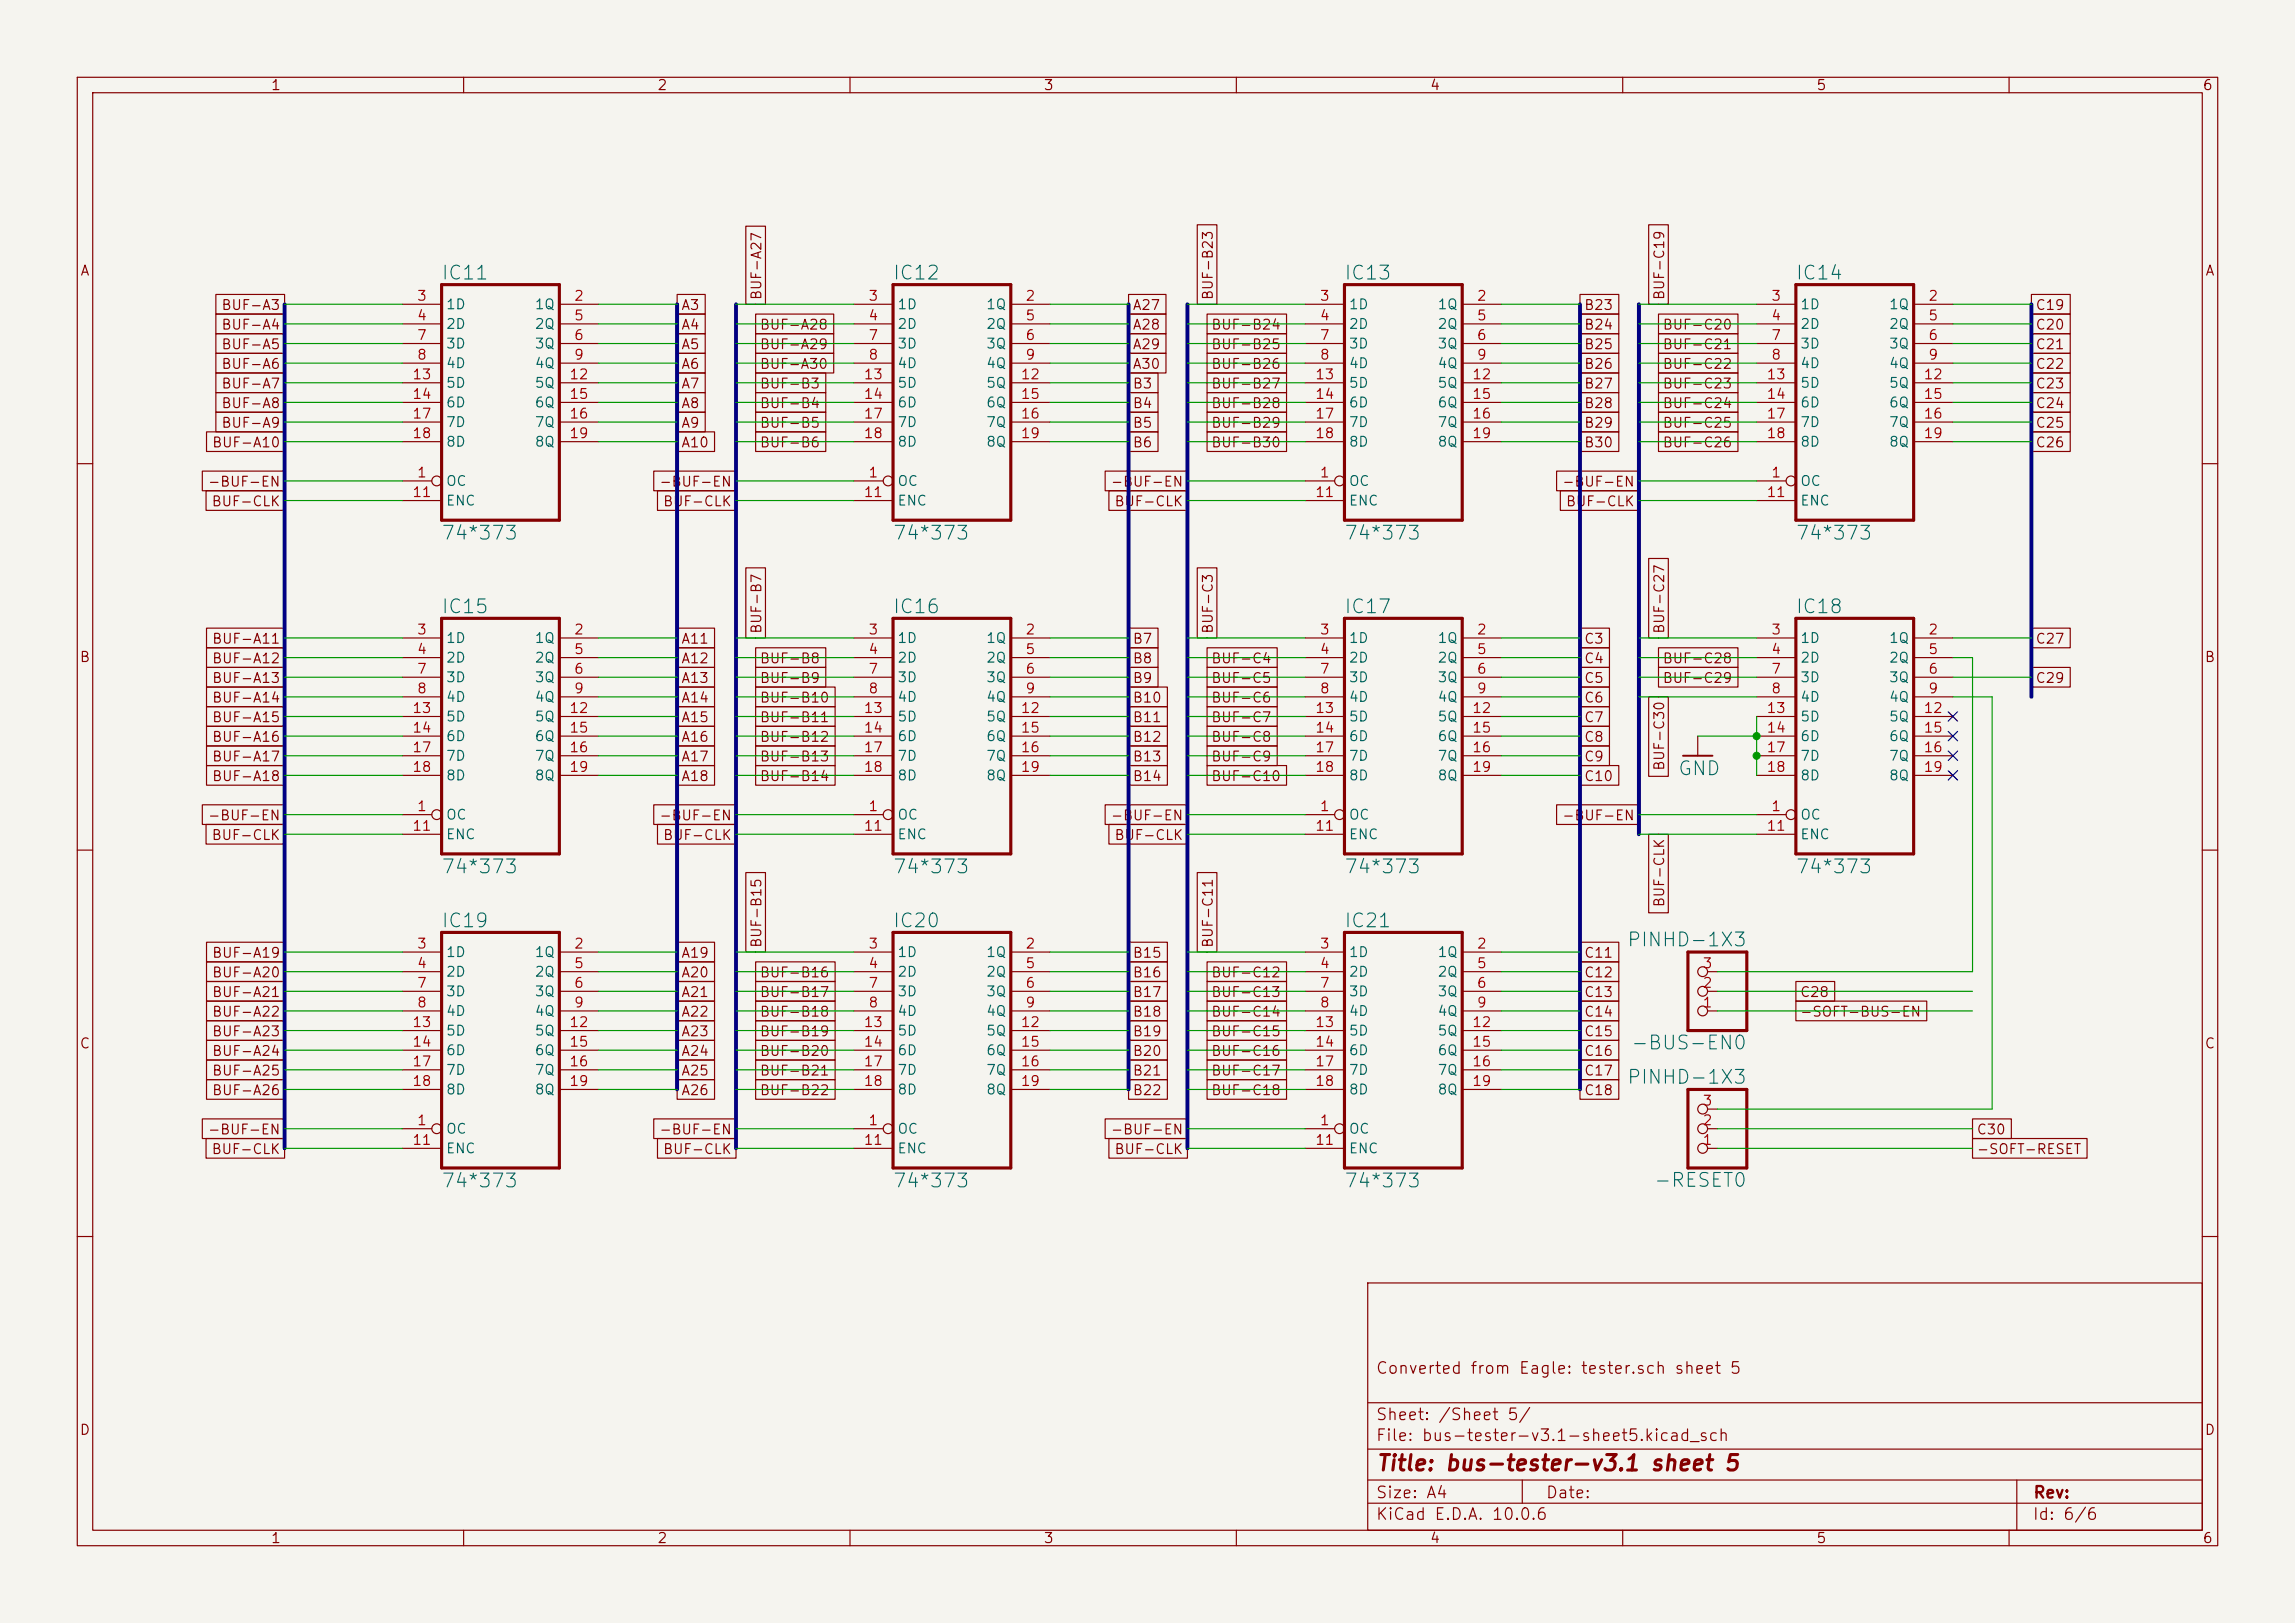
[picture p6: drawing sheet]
<svg xmlns="http://www.w3.org/2000/svg" width="297mm" height="210mm" viewBox="0 0 297 210" stroke-linecap="round" stroke-linejoin="round" font-family="sans-serif">
<defs><g id="words">
<text font-size="2" fill="#840000" x="178" y="190.8">Title: bus-tester-v3.1 sheet 5</text>
<g font-size="1.8" fill="#006464">
<text x="57" y="36.6">IC11</text>
<text x="115.4" y="36.6">IC12</text>
<text x="173.8" y="36.6">IC13</text>
<text x="232.3" y="36.6">IC14</text>
<text x="57" y="70.3">74*373</text>
<text x="115.4" y="70.3">74*373</text>
<text x="173.8" y="70.3">74*373</text>
<text x="232.3" y="70.3">74*373</text>
<text x="57" y="79.8">IC15</text>
<text x="115.4" y="79.8">IC16</text>
<text x="173.8" y="79.8">IC17</text>
<text x="232.3" y="79.8">IC18</text>
<text x="217" y="100.8">GND</text>
<text x="57" y="113.5">74*373</text>
<text x="115.4" y="113.5">74*373</text>
<text x="173.8" y="113.5">74*373</text>
<text x="232.3" y="113.5">74*373</text>
<text x="57" y="120.5">IC19</text>
<text x="115.4" y="120.5">IC20</text>
<text x="173.8" y="120.5">IC21</text>
<text x="210.4" y="122.9">PINHD-1X3</text>
<text x="210.9" y="136.3">-BUS-EN0</text>
<text x="210.4" y="140.7">PINHD-1X3</text>
<text x="57" y="154.1">74*373</text>
<text x="115.4" y="154.1">74*373</text>
<text x="173.8" y="154.1">74*373</text>
<text x="213.9" y="154">-RESET0</text>
</g>
<g font-size="1.5" fill="#840000">
<text x="178" y="178.1">Converted from Eagle: tester.sch sheet 5</text>
<text x="178" y="184.1">Sheet: /Sheet 5/</text>
<text x="178" y="186.8">File: bus-tester-v3.1-sheet5.kicad_sch</text>
<text x="178" y="197">KiCad E.D.A. 10.0.6</text>
<text x="178" y="194.2">Size: A4</text>
<text x="200" y="194.2">Date:</text>
<text x="263" y="197">Id: 6/6</text>
<text x="263" y="194.2">Rev:</text>
</g>
<g font-size="1.3" fill="#840000">
<text x="35" y="12">1</text>
<text x="85" y="12">2</text>
<text x="135" y="12">3</text>
<text x="185" y="12">4</text>
<text x="235" y="12">5</text>
<text x="285" y="12">6</text>
<text x="10.3" y="36">A</text>
<text x="285.3" y="36">A</text>
<text x="28.6" y="40.4">BUF-A3</text>
<text x="88.1" y="40.4">A3</text>
<text x="98.8" y="38.9" transform="rotate(-90 98.8 38.9)">BUF-A27</text>
<text x="146.5" y="40.4">A27</text>
<text x="157.3" y="38.9" transform="rotate(-90 157.3 38.9)">BUF-B23</text>
<text x="204.9" y="40.4">B23</text>
<text x="215.7" y="38.9" transform="rotate(-90 215.7 38.9)">BUF-C19</text>
<text x="263.3" y="40.4">C19</text>
<text x="28.6" y="43">BUF-A4</text>
<text x="28.6" y="45.5">BUF-A5</text>
<text x="88.1" y="43">A4</text>
<text x="88.1" y="45.5">A5</text>
<text x="98.2" y="45.5">BUF-A29</text>
<text x="98.2" y="43">BUF-A28</text>
<text x="146.5" y="45.5">A29</text>
<text x="146.5" y="43">A28</text>
<text x="156.7" y="43">BUF-B24</text>
<text x="156.7" y="45.5">BUF-B25</text>
<text x="204.9" y="45.5">B25</text>
<text x="204.9" y="43">B24</text>
<text x="215.1" y="43">BUF-C20</text>
<text x="215.1" y="45.5">BUF-C21</text>
<text x="263.3" y="43">C20</text>
<text x="263.3" y="45.5">C21</text>
<text x="28.6" y="48">BUF-A6</text>
<text x="28.6" y="50.6">BUF-A7</text>
<text x="28.6" y="53.1">BUF-A8</text>
<text x="88.1" y="53.1">A8</text>
<text x="88.1" y="48">A6</text>
<text x="88.1" y="50.6">A7</text>
<text x="98.2" y="50.6">BUF-B3</text>
<text x="98.2" y="48">BUF-A30</text>
<text x="98.2" y="53.1">BUF-B4</text>
<text x="146.5" y="50.6">B3</text>
<text x="146.5" y="48">A30</text>
<text x="146.5" y="53.1">B4</text>
<text x="156.7" y="50.6">BUF-B27</text>
<text x="156.7" y="48">BUF-B26</text>
<text x="156.7" y="53.1">BUF-B28</text>
<text x="204.9" y="53.1">B28</text>
<text x="204.9" y="50.6">B27</text>
<text x="204.9" y="48">B26</text>
<text x="215.1" y="53.1">BUF-C24</text>
<text x="215.1" y="50.6">BUF-C23</text>
<text x="215.1" y="48">BUF-C22</text>
<text x="263.3" y="48">C22</text>
<text x="263.3" y="50.6">C23</text>
<text x="263.3" y="53.1">C24</text>
<text x="27.4" y="58.2">BUF-A10</text>
<text x="28.6" y="55.7">BUF-A9</text>
<text x="88.1" y="55.7">A9</text>
<text x="88.1" y="58.2">A10</text>
<text x="98.2" y="55.7">BUF-B5</text>
<text x="98.2" y="58.2">BUF-B6</text>
<text x="146.5" y="58.2">B6</text>
<text x="146.5" y="55.7">B5</text>
<text x="156.7" y="55.7">BUF-B29</text>
<text x="156.7" y="58.2">BUF-B30</text>
<text x="204.9" y="58.2">B30</text>
<text x="204.9" y="55.7">B29</text>
<text x="215.1" y="58.2">BUF-C26</text>
<text x="215.1" y="55.7">BUF-C25</text>
<text x="263.3" y="55.7">C25</text>
<text x="263.3" y="58.2">C26</text>
<text x="26.8" y="63.3">-BUF-EN</text>
<text x="27.3" y="65.8">BUF-CLK</text>
<text x="85.2" y="63.3">-BUF-EN</text>
<text x="85.7" y="65.8">BUF-CLK</text>
<text x="143.7" y="63.3">-BUF-EN</text>
<text x="144.1" y="65.8">BUF-CLK</text>
<text x="202.1" y="63.3">-BUF-EN</text>
<text x="202.6" y="65.8">BUF-CLK</text>
<text x="27.4" y="83.6">BUF-A11</text>
<text x="88.1" y="83.6">A11</text>
<text x="98.8" y="82.1" transform="rotate(-90 98.8 82.1)">BUF-B7</text>
<text x="146.5" y="83.6">B7</text>
<text x="157.3" y="82.1" transform="rotate(-90 157.3 82.1)">BUF-C3</text>
<text x="204.9" y="83.6">C3</text>
<text x="215.7" y="82.1" transform="rotate(-90 215.7 82.1)">BUF-C27</text>
<text x="263.3" y="83.6">C27</text>
<text x="10.2" y="86">B</text>
<text x="27.4" y="86.1">BUF-A12</text>
<text x="27.4" y="88.7">BUF-A13</text>
<text x="88.1" y="86.1">A12</text>
<text x="88.1" y="88.7">A13</text>
<text x="98.2" y="86.1">BUF-B8</text>
<text x="98.2" y="88.7">BUF-B9</text>
<text x="146.5" y="88.7">B9</text>
<text x="146.5" y="86.1">B8</text>
<text x="156.7" y="88.7">BUF-C5</text>
<text x="156.7" y="86.1">BUF-C4</text>
<text x="204.9" y="88.7">C5</text>
<text x="204.9" y="86.1">C4</text>
<text x="215.1" y="88.7">BUF-C29</text>
<text x="215.1" y="86.1">BUF-C28</text>
<text x="263.3" y="88.7">C29</text>
<text x="285.2" y="86">B</text>
<text x="27.4" y="91.2">BUF-A14</text>
<text x="27.4" y="93.8">BUF-A15</text>
<text x="88.1" y="93.8">A15</text>
<text x="88.1" y="91.2">A14</text>
<text x="98.2" y="91.2">BUF-B10</text>
<text x="98.2" y="93.8">BUF-B11</text>
<text x="146.5" y="93.8">B11</text>
<text x="146.5" y="91.2">B10</text>
<text x="156.7" y="93.8">BUF-C7</text>
<text x="156.7" y="91.2">BUF-C6</text>
<text x="204.9" y="93.8">C7</text>
<text x="204.9" y="91.2">C6</text>
<text x="27.4" y="96.3">BUF-A16</text>
<text x="27.4" y="98.8">BUF-A17</text>
<text x="27.4" y="101.4">BUF-A18</text>
<text x="88.1" y="96.3">A16</text>
<text x="88.1" y="98.8">A17</text>
<text x="88.1" y="101.4">A18</text>
<text x="98.2" y="101.4">BUF-B14</text>
<text x="98.2" y="96.3">BUF-B12</text>
<text x="98.2" y="98.8">BUF-B13</text>
<text x="146.5" y="101.4">B14</text>
<text x="146.5" y="98.8">B13</text>
<text x="146.5" y="96.3">B12</text>
<text x="156.7" y="101.4">BUF-C10</text>
<text x="156.7" y="98.8">BUF-C9</text>
<text x="156.7" y="96.3">BUF-C8</text>
<text x="204.9" y="96.3">C8</text>
<text x="204.9" y="98.8">C9</text>
<text x="204.9" y="101.4">C10</text>
<text x="215.7" y="99.8" transform="rotate(-90 215.7 99.8)">BUF-C30</text>
<text x="26.8" y="106.5">-BUF-EN</text>
<text x="85.2" y="106.5">-BUF-EN</text>
<text x="143.7" y="106.5">-BUF-EN</text>
<text x="202.1" y="106.5">-BUF-EN</text>
<text x="27.3" y="109">BUF-CLK</text>
<text x="85.7" y="109">BUF-CLK</text>
<text x="144.1" y="109">BUF-CLK</text>
<text x="215.7" y="117.5" transform="rotate(-90 215.7 117.5)">BUF-CLK</text>
<text x="27.4" y="124.2">BUF-A19</text>
<text x="88.1" y="124.2">A19</text>
<text x="98.8" y="122.7" transform="rotate(-90 98.8 122.7)">BUF-B15</text>
<text x="146.5" y="124.2">B15</text>
<text x="157.3" y="122.7" transform="rotate(-90 157.3 122.7)">BUF-C11</text>
<text x="204.9" y="124.2">C11</text>
<text x="27.4" y="126.8">BUF-A20</text>
<text x="27.4" y="129.3">BUF-A21</text>
<text x="27.4" y="131.9">BUF-A22</text>
<text x="88.1" y="126.8">A20</text>
<text x="88.1" y="129.3">A21</text>
<text x="88.1" y="131.9">A22</text>
<text x="98.2" y="126.8">BUF-B16</text>
<text x="98.2" y="129.3">BUF-B17</text>
<text x="98.2" y="131.9">BUF-B18</text>
<text x="146.5" y="131.9">B18</text>
<text x="146.5" y="129.3">B17</text>
<text x="146.5" y="126.8">B16</text>
<text x="156.7" y="126.8">BUF-C12</text>
<text x="156.7" y="129.3">BUF-C13</text>
<text x="156.7" y="131.9">BUF-C14</text>
<text x="204.9" y="126.8">C12</text>
<text x="204.9" y="129.3">C13</text>
<text x="204.9" y="131.9">C14</text>
<text x="232.9" y="131.9">-SOFT-BUS-EN</text>
<text x="232.9" y="129.3">C28</text>
<text x="10.2" y="136">C</text>
<text x="27.4" y="134.4">BUF-A23</text>
<text x="27.4" y="136.9">BUF-A24</text>
<text x="88.1" y="134.4">A23</text>
<text x="88.1" y="136.9">A24</text>
<text x="98.2" y="134.4">BUF-B19</text>
<text x="98.2" y="136.9">BUF-B20</text>
<text x="146.5" y="136.9">B20</text>
<text x="146.5" y="134.4">B19</text>
<text x="156.7" y="134.4">BUF-C15</text>
<text x="156.7" y="136.9">BUF-C16</text>
<text x="204.9" y="134.4">C15</text>
<text x="204.9" y="136.9">C16</text>
<text x="285.2" y="136">C</text>
<text x="27.4" y="139.5">BUF-A25</text>
<text x="27.4" y="142">BUF-A26</text>
<text x="88.1" y="139.5">A25</text>
<text x="88.1" y="142">A26</text>
<text x="98.2" y="142">BUF-B22</text>
<text x="98.2" y="139.5">BUF-B21</text>
<text x="146.5" y="142">B22</text>
<text x="146.5" y="139.5">B21</text>
<text x="156.7" y="139.5">BUF-C17</text>
<text x="156.7" y="142">BUF-C18</text>
<text x="204.9" y="139.5">C17</text>
<text x="204.9" y="142">C18</text>
<text x="26.8" y="147.1">-BUF-EN</text>
<text x="27.3" y="149.6">BUF-CLK</text>
<text x="85.2" y="147.1">-BUF-EN</text>
<text x="85.7" y="149.6">BUF-CLK</text>
<text x="143.7" y="147.1">-BUF-EN</text>
<text x="144.1" y="149.6">BUF-CLK</text>
<text x="255.7" y="149.6">-SOFT-RESET</text>
<text x="255.7" y="147.1">C30</text>
<text x="10.2" y="186">D</text>
<text x="285.2" y="186">D</text>
<text x="35" y="200">1</text>
<text x="85" y="200">2</text>
<text x="135" y="200">3</text>
<text x="185" y="200">4</text>
<text x="235" y="200">5</text>
<text x="285" y="200">6</text>
</g>
<g font-size="1.3" fill="#a90000">
<text x="53.9" y="39.2">3</text>
<text x="53.9" y="41.8">4</text>
<text x="74.2" y="39.2">2</text>
<text x="74.2" y="41.8">5</text>
<text x="112.3" y="39.2">3</text>
<text x="112.3" y="41.8">4</text>
<text x="132.6" y="39.2">2</text>
<text x="132.6" y="41.8">5</text>
<text x="170.7" y="39.2">3</text>
<text x="170.7" y="41.8">4</text>
<text x="191" y="39.2">2</text>
<text x="191" y="41.8">5</text>
<text x="229.1" y="39.2">3</text>
<text x="229.1" y="41.8">4</text>
<text x="249.5" y="39.2">2</text>
<text x="249.5" y="41.8">5</text>
<text x="53.9" y="44.3">7</text>
<text x="53.9" y="46.9">8</text>
<text x="74.2" y="44.3">6</text>
<text x="74.2" y="46.9">9</text>
<text x="112.3" y="44.3">7</text>
<text x="112.3" y="46.9">8</text>
<text x="132.6" y="44.3">6</text>
<text x="132.6" y="46.9">9</text>
<text x="170.7" y="44.3">7</text>
<text x="170.7" y="46.9">8</text>
<text x="191" y="44.3">6</text>
<text x="191" y="46.9">9</text>
<text x="229.1" y="44.3">7</text>
<text x="229.1" y="46.9">8</text>
<text x="249.5" y="44.3">6</text>
<text x="249.5" y="46.9">9</text>
<text x="53.3" y="49.4">13</text>
<text x="53.3" y="51.9">14</text>
<text x="73.6" y="49.4">12</text>
<text x="73.6" y="51.9">15</text>
<text x="111.7" y="49.4">13</text>
<text x="111.7" y="51.9">14</text>
<text x="132" y="49.4">12</text>
<text x="132" y="51.9">15</text>
<text x="170.1" y="49.4">13</text>
<text x="170.1" y="51.9">14</text>
<text x="190.4" y="49.4">12</text>
<text x="190.4" y="51.9">15</text>
<text x="228.5" y="49.4">13</text>
<text x="228.5" y="51.9">14</text>
<text x="248.9" y="49.4">12</text>
<text x="248.9" y="51.9">15</text>
<text x="53.3" y="54.5">17</text>
<text x="53.3" y="57">18</text>
<text x="73.6" y="54.5">16</text>
<text x="73.6" y="57">19</text>
<text x="111.7" y="54.5">17</text>
<text x="111.7" y="57">18</text>
<text x="132" y="54.5">16</text>
<text x="132" y="57">19</text>
<text x="170.1" y="54.5">17</text>
<text x="170.1" y="57">18</text>
<text x="190.4" y="54.5">16</text>
<text x="190.4" y="57">19</text>
<text x="228.5" y="54.5">17</text>
<text x="228.5" y="57">18</text>
<text x="248.9" y="54.5">16</text>
<text x="248.9" y="57">19</text>
<text x="53.3" y="64.6">11</text>
<text x="53.9" y="62.1">1</text>
<text x="111.7" y="64.6">11</text>
<text x="112.3" y="62.1">1</text>
<text x="170.1" y="64.6">11</text>
<text x="170.7" y="62.1">1</text>
<text x="228.5" y="64.6">11</text>
<text x="229.1" y="62.1">1</text>
<text x="53.9" y="82.4">3</text>
<text x="74.2" y="82.4">2</text>
<text x="112.3" y="82.4">3</text>
<text x="132.6" y="82.4">2</text>
<text x="170.7" y="82.4">3</text>
<text x="191" y="82.4">2</text>
<text x="229.1" y="82.4">3</text>
<text x="249.5" y="82.4">2</text>
<text x="53.9" y="85">4</text>
<text x="53.9" y="87.5">7</text>
<text x="74.2" y="85">5</text>
<text x="74.2" y="87.5">6</text>
<text x="112.3" y="85">4</text>
<text x="112.3" y="87.5">7</text>
<text x="132.6" y="85">5</text>
<text x="132.6" y="87.5">6</text>
<text x="170.7" y="85">4</text>
<text x="170.7" y="87.5">7</text>
<text x="191" y="85">5</text>
<text x="191" y="87.5">6</text>
<text x="229.1" y="85">4</text>
<text x="229.1" y="87.5">7</text>
<text x="249.5" y="85">5</text>
<text x="249.5" y="87.5">6</text>
<text x="53.3" y="92.6">13</text>
<text x="53.3" y="95.1">14</text>
<text x="53.9" y="90">8</text>
<text x="73.6" y="92.6">12</text>
<text x="73.6" y="95.1">15</text>
<text x="74.2" y="90">9</text>
<text x="111.7" y="92.6">13</text>
<text x="111.7" y="95.1">14</text>
<text x="112.3" y="90">8</text>
<text x="132" y="92.6">12</text>
<text x="132" y="95.1">15</text>
<text x="132.6" y="90">9</text>
<text x="170.1" y="92.6">13</text>
<text x="170.1" y="95.1">14</text>
<text x="170.7" y="90">8</text>
<text x="190.4" y="92.6">12</text>
<text x="190.4" y="95.1">15</text>
<text x="191" y="90">9</text>
<text x="228.5" y="92.6">13</text>
<text x="228.5" y="95.1">14</text>
<text x="229.1" y="90">8</text>
<text x="248.9" y="92.6">12</text>
<text x="248.9" y="95.1">15</text>
<text x="249.5" y="90">9</text>
<text x="53.3" y="97.7">17</text>
<text x="53.3" y="100.2">18</text>
<text x="73.6" y="97.7">16</text>
<text x="73.6" y="100.2">19</text>
<text x="111.7" y="97.7">17</text>
<text x="111.7" y="100.2">18</text>
<text x="132" y="97.7">16</text>
<text x="132" y="100.2">19</text>
<text x="170.1" y="97.7">17</text>
<text x="170.1" y="100.2">18</text>
<text x="190.4" y="97.7">16</text>
<text x="190.4" y="100.2">19</text>
<text x="228.5" y="97.7">17</text>
<text x="228.5" y="100.2">18</text>
<text x="248.9" y="97.7">16</text>
<text x="248.9" y="100.2">19</text>
<text x="53.3" y="107.8">11</text>
<text x="53.9" y="105.3">1</text>
<text x="111.7" y="107.8">11</text>
<text x="112.3" y="105.3">1</text>
<text x="170.1" y="107.8">11</text>
<text x="170.7" y="105.3">1</text>
<text x="228.5" y="107.8">11</text>
<text x="229.1" y="105.3">1</text>
<text x="53.9" y="123.1">3</text>
<text x="53.9" y="125.6">4</text>
<text x="74.2" y="123.1">2</text>
<text x="74.2" y="125.6">5</text>
<text x="112.3" y="123.1">3</text>
<text x="112.3" y="125.6">4</text>
<text x="132.6" y="123.1">2</text>
<text x="132.6" y="125.6">5</text>
<text x="170.7" y="123.1">3</text>
<text x="170.7" y="125.6">4</text>
<text x="191" y="123.1">2</text>
<text x="191" y="125.6">5</text>
<text x="220.2" y="125.6">3</text>
<text x="53.9" y="128.1">7</text>
<text x="53.9" y="130.7">8</text>
<text x="74.2" y="128.1">6</text>
<text x="74.2" y="130.7">9</text>
<text x="112.3" y="128.1">7</text>
<text x="112.3" y="130.7">8</text>
<text x="132.6" y="128.1">6</text>
<text x="132.6" y="130.7">9</text>
<text x="170.7" y="128.1">7</text>
<text x="170.7" y="130.7">8</text>
<text x="191" y="128.1">6</text>
<text x="191" y="130.7">9</text>
<text x="220.2" y="130.7">1</text>
<text x="220.2" y="128.1">2</text>
<text x="53.3" y="133.2">13</text>
<text x="53.3" y="135.8">14</text>
<text x="73.6" y="133.2">12</text>
<text x="73.6" y="135.8">15</text>
<text x="111.7" y="133.2">13</text>
<text x="111.7" y="135.8">14</text>
<text x="132" y="133.2">12</text>
<text x="132" y="135.8">15</text>
<text x="170.1" y="133.2">13</text>
<text x="170.1" y="135.8">14</text>
<text x="190.4" y="133.2">12</text>
<text x="190.4" y="135.8">15</text>
<text x="53.3" y="138.3">17</text>
<text x="53.3" y="140.8">18</text>
<text x="73.6" y="138.3">16</text>
<text x="73.6" y="140.8">19</text>
<text x="111.7" y="138.3">17</text>
<text x="111.7" y="140.8">18</text>
<text x="132" y="138.3">16</text>
<text x="132" y="140.8">19</text>
<text x="170.1" y="138.3">17</text>
<text x="170.1" y="140.8">18</text>
<text x="190.4" y="138.3">16</text>
<text x="190.4" y="140.8">19</text>
<text x="220.2" y="143.4">3</text>
<text x="53.3" y="148.5">11</text>
<text x="53.9" y="145.9">1</text>
<text x="111.7" y="148.5">11</text>
<text x="112.3" y="145.9">1</text>
<text x="170.1" y="148.5">11</text>
<text x="170.7" y="145.9">1</text>
<text x="220.2" y="148.5">1</text>
<text x="220.2" y="145.9">2</text>
</g>
<g font-size="1.3" fill="#006464">
<text x="57.6" y="40.3">1D</text>
<text x="69.1" y="40.3">1Q</text>
<text x="116.1" y="40.3">1D</text>
<text x="127.5" y="40.3">1Q</text>
<text x="174.5" y="40.3">1D</text>
<text x="186" y="40.3">1Q</text>
<text x="232.9" y="40.3">1D</text>
<text x="244.4" y="40.3">1Q</text>
<text x="57.6" y="42.9">2D</text>
<text x="57.6" y="45.4">3D</text>
<text x="57.6" y="48">4D</text>
<text x="69.1" y="42.9">2Q</text>
<text x="69.1" y="45.4">3Q</text>
<text x="69.1" y="48">4Q</text>
<text x="116.1" y="42.9">2D</text>
<text x="116.1" y="45.4">3D</text>
<text x="116.1" y="48">4D</text>
<text x="127.5" y="42.9">2Q</text>
<text x="127.5" y="45.4">3Q</text>
<text x="127.5" y="48">4Q</text>
<text x="174.5" y="42.9">2D</text>
<text x="174.5" y="45.4">3D</text>
<text x="174.5" y="48">4D</text>
<text x="186" y="42.9">2Q</text>
<text x="186" y="45.4">3Q</text>
<text x="186" y="48">4Q</text>
<text x="232.9" y="42.9">2D</text>
<text x="232.9" y="45.4">3D</text>
<text x="232.9" y="48">4D</text>
<text x="244.4" y="42.9">2Q</text>
<text x="244.4" y="45.4">3Q</text>
<text x="244.4" y="48">4Q</text>
<text x="57.6" y="50.5">5D</text>
<text x="57.6" y="53">6D</text>
<text x="69.1" y="50.5">5Q</text>
<text x="69.1" y="53">6Q</text>
<text x="116.1" y="50.5">5D</text>
<text x="116.1" y="53">6D</text>
<text x="127.5" y="50.5">5Q</text>
<text x="127.5" y="53">6Q</text>
<text x="174.5" y="50.5">5D</text>
<text x="174.5" y="53">6D</text>
<text x="186" y="50.5">5Q</text>
<text x="186" y="53">6Q</text>
<text x="232.9" y="50.5">5D</text>
<text x="232.9" y="53">6D</text>
<text x="244.4" y="50.5">5Q</text>
<text x="244.4" y="53">6Q</text>
<text x="57.6" y="55.6">7D</text>
<text x="57.6" y="58.1">8D</text>
<text x="69.1" y="55.6">7Q</text>
<text x="69.1" y="58.1">8Q</text>
<text x="116.1" y="55.6">7D</text>
<text x="116.1" y="58.1">8D</text>
<text x="127.5" y="55.6">7Q</text>
<text x="127.5" y="58.1">8Q</text>
<text x="174.5" y="55.6">7D</text>
<text x="174.5" y="58.1">8D</text>
<text x="186" y="55.6">7Q</text>
<text x="186" y="58.1">8Q</text>
<text x="232.9" y="55.6">7D</text>
<text x="232.9" y="58.1">8D</text>
<text x="244.4" y="55.6">7Q</text>
<text x="244.4" y="58.1">8Q</text>
<text x="57.6" y="63.2">OC</text>
<text x="57.6" y="65.7">ENC</text>
<text x="116.1" y="63.2">OC</text>
<text x="116.1" y="65.7">ENC</text>
<text x="174.5" y="63.2">OC</text>
<text x="174.5" y="65.7">ENC</text>
<text x="232.9" y="63.2">OC</text>
<text x="232.9" y="65.7">ENC</text>
<text x="57.6" y="83.5">1D</text>
<text x="69.1" y="83.5">1Q</text>
<text x="116.1" y="83.5">1D</text>
<text x="127.5" y="83.5">1Q</text>
<text x="174.5" y="83.5">1D</text>
<text x="186" y="83.5">1Q</text>
<text x="232.9" y="83.5">1D</text>
<text x="244.4" y="83.5">1Q</text>
<text x="57.6" y="86.1">2D</text>
<text x="57.6" y="88.6">3D</text>
<text x="69.1" y="86.1">2Q</text>
<text x="69.1" y="88.6">3Q</text>
<text x="116.1" y="86.1">2D</text>
<text x="116.1" y="88.6">3D</text>
<text x="127.5" y="86.1">2Q</text>
<text x="127.5" y="88.6">3Q</text>
<text x="174.5" y="86.1">2D</text>
<text x="174.5" y="88.6">3D</text>
<text x="186" y="86.1">2Q</text>
<text x="186" y="88.6">3Q</text>
<text x="232.9" y="86.1">2D</text>
<text x="232.9" y="88.6">3D</text>
<text x="244.4" y="86.1">2Q</text>
<text x="244.4" y="88.6">3Q</text>
<text x="57.6" y="91.1">4D</text>
<text x="57.6" y="93.7">5D</text>
<text x="69.1" y="91.1">4Q</text>
<text x="69.1" y="93.7">5Q</text>
<text x="116.1" y="91.1">4D</text>
<text x="116.1" y="93.7">5D</text>
<text x="127.5" y="91.1">4Q</text>
<text x="127.5" y="93.7">5Q</text>
<text x="174.5" y="91.1">4D</text>
<text x="174.5" y="93.7">5D</text>
<text x="186" y="91.1">4Q</text>
<text x="186" y="93.7">5Q</text>
<text x="232.9" y="91.1">4D</text>
<text x="232.9" y="93.7">5D</text>
<text x="244.4" y="91.1">4Q</text>
<text x="244.4" y="93.7">5Q</text>
<text x="57.6" y="96.2">6D</text>
<text x="57.6" y="98.8">7D</text>
<text x="57.6" y="101.3">8D</text>
<text x="69.1" y="96.2">6Q</text>
<text x="69.1" y="98.8">7Q</text>
<text x="69.1" y="101.3">8Q</text>
<text x="116.1" y="96.2">6D</text>
<text x="116.1" y="98.8">7D</text>
<text x="116.1" y="101.3">8D</text>
<text x="127.5" y="96.2">6Q</text>
<text x="127.5" y="98.8">7Q</text>
<text x="127.5" y="101.3">8Q</text>
<text x="174.5" y="96.2">6D</text>
<text x="174.5" y="98.8">7D</text>
<text x="174.5" y="101.3">8D</text>
<text x="186" y="96.2">6Q</text>
<text x="186" y="98.8">7Q</text>
<text x="186" y="101.3">8Q</text>
<text x="232.9" y="96.2">6D</text>
<text x="232.9" y="98.8">7D</text>
<text x="232.9" y="101.3">8D</text>
<text x="244.4" y="96.2">6Q</text>
<text x="244.4" y="98.8">7Q</text>
<text x="244.4" y="101.3">8Q</text>
<text x="57.6" y="106.4">OC</text>
<text x="116.1" y="106.4">OC</text>
<text x="174.5" y="106.4">OC</text>
<text x="232.9" y="106.4">OC</text>
<text x="57.6" y="108.9">ENC</text>
<text x="116.1" y="108.9">ENC</text>
<text x="174.5" y="108.9">ENC</text>
<text x="232.9" y="108.9">ENC</text>
<text x="57.6" y="124.2">1D</text>
<text x="69.1" y="124.2">1Q</text>
<text x="116.1" y="124.2">1D</text>
<text x="127.5" y="124.2">1Q</text>
<text x="174.5" y="124.2">1D</text>
<text x="186" y="124.2">1Q</text>
<text x="57.6" y="126.7">2D</text>
<text x="57.6" y="129.2">3D</text>
<text x="57.6" y="131.8">4D</text>
<text x="69.1" y="126.7">2Q</text>
<text x="69.1" y="129.2">3Q</text>
<text x="69.1" y="131.8">4Q</text>
<text x="116.1" y="126.7">2D</text>
<text x="116.1" y="129.2">3D</text>
<text x="116.1" y="131.8">4D</text>
<text x="127.5" y="126.7">2Q</text>
<text x="127.5" y="129.2">3Q</text>
<text x="127.5" y="131.8">4Q</text>
<text x="174.5" y="126.7">2D</text>
<text x="174.5" y="129.2">3D</text>
<text x="174.5" y="131.8">4D</text>
<text x="186" y="126.7">2Q</text>
<text x="186" y="129.2">3Q</text>
<text x="186" y="131.8">4Q</text>
<text x="57.6" y="134.3">5D</text>
<text x="57.6" y="136.9">6D</text>
<text x="69.1" y="134.3">5Q</text>
<text x="69.1" y="136.9">6Q</text>
<text x="116.1" y="134.3">5D</text>
<text x="116.1" y="136.9">6D</text>
<text x="127.5" y="134.3">5Q</text>
<text x="127.5" y="136.9">6Q</text>
<text x="174.5" y="134.3">5D</text>
<text x="174.5" y="136.9">6D</text>
<text x="186" y="134.3">5Q</text>
<text x="186" y="136.9">6Q</text>
<text x="57.6" y="139.4">7D</text>
<text x="57.6" y="141.9">8D</text>
<text x="69.1" y="139.4">7Q</text>
<text x="69.1" y="141.9">8Q</text>
<text x="116.1" y="139.4">7D</text>
<text x="116.1" y="141.9">8D</text>
<text x="127.5" y="139.4">7Q</text>
<text x="127.5" y="141.9">8Q</text>
<text x="174.5" y="139.4">7D</text>
<text x="174.5" y="141.9">8D</text>
<text x="186" y="139.4">7Q</text>
<text x="186" y="141.9">8Q</text>
<text x="57.6" y="147">OC</text>
<text x="57.6" y="149.6">ENC</text>
<text x="116.1" y="147">OC</text>
<text x="116.1" y="149.6">ENC</text>
<text x="174.5" y="147">OC</text>
<text x="174.5" y="149.6">ENC</text>
</g>
</g></defs>
<path d="M0 0h297v210h-297z" fill="#f5f4ef" stroke="#f5f4ef" stroke-width=".13"/>
<g fill="none" stroke="#840000" stroke-width=".15">
<path d="M10 10h277v190h-277zM12 12h273v186h-273zM60 10v2M110 10v2M160 10v2M210 10v2M260 10v2M27.9 38.1h8.9v2.5h-8.9zM52.1 39.4h5M72.4 39.4h5.1M87.6 38.1h3.7v2.5h-3.7zM96.5 29.3h2.6v10.1h-2.6z"/>
<path d="M110.5 39.4h5.1M130.8 39.4h5.1M146 38.1h4.9v2.5h-4.9zM154.9 29.1h2.6v10.3h-2.6zM168.9 39.4h5.1M189.2 39.4h5.1M204.5 38.1h5v2.5h-5zM213.4 29.1h2.5v10.3h-2.5zM227.3 39.4h5.1M247.6 39.4h5.1M262.9 38.1h5v2.5h-5zM26.7 55.9h10.1v2.5h-10.1z"/>
<path d="M27.9 40.6h8.9v2.6h-8.9zM27.9 43.2h8.9v2.5h-8.9zM27.9 45.7h8.9v2.6h-8.9zM27.9 48.3h8.9v2.5h-8.9zM27.9 50.8h8.9v2.5h-8.9zM27.9 53.3h8.9v2.6h-8.9zM52.1 41.9h5M52.1 44.5h5M52.1 47h5M52.1 49.5h5M52.1 52.1h5M52.1 54.6h5"/>
<path d="M52.1 57.2h5M72.4 41.9h5.1M72.4 44.5h5.1M72.4 47h5.1M72.4 49.5h5.1M72.4 52.1h5.1M72.4 54.6h5.1M72.4 57.2h5.1M87.6 50.8h3.7v2.5h-3.7zM87.6 53.3h3.7v2.6h-3.7zM87.6 40.6h3.7v2.6h-3.7zM87.6 43.2h3.7v2.5h-3.7z"/>
<path d="M87.6 45.7h3.7v2.6h-3.7zM87.6 48.3h3.7v2.5h-3.7zM87.6 55.9h4.9v2.5h-4.9zM97.8 48.3h9.1v2.5h-9.1zM97.8 43.2h10.1v2.5h-10.1zM97.8 45.7h10.1v2.6h-10.1zM97.8 50.8h9.1v2.5h-9.1zM97.8 53.3h9.1v2.6h-9.1zM97.8 55.9h9.1v2.5h-9.1zM97.8 40.6h10.1v2.6h-10.1zM110.5 41.9h5.1M110.5 44.5h5.1"/>
<path d="M110.5 47h5.1M110.5 49.5h5.1M110.5 52.1h5.1M110.5 54.6h5.1M110.5 57.2h5.1M130.8 41.9h5.1M130.8 44.5h5.1M130.8 47h5.1M130.8 49.5h5.1M130.8 52.1h5.1M130.8 54.6h5.1M130.8 57.2h5.1"/>
<path d="M146 55.9h3.9v2.5h-3.9zM146 48.3h3.9v2.5h-3.9zM146 45.7h4.9v2.6h-4.9zM146 43.2h4.9v2.5h-4.9zM146 40.6h4.9v2.6h-4.9zM146 50.8h3.9v2.5h-3.9zM146 53.3h3.9v2.6h-3.9zM156.2 48.3h10.3v2.5h-10.3zM156.2 45.7h10.3v2.6h-10.3zM156.2 53.3h10.3v2.6h-10.3zM156.2 50.8h10.3v2.5h-10.3zM156.2 55.9h10.3v2.5h-10.3z"/>
<path d="M156.2 40.6h10.3v2.6h-10.3zM156.2 43.2h10.3v2.5h-10.3zM168.9 41.9h5.1M168.9 44.5h5.1M168.9 47h5.1M168.9 49.5h5.1M168.9 52.1h5.1M168.9 54.6h5.1M168.9 57.2h5.1M189.2 41.9h5.1M189.2 44.5h5.1M189.2 47h5.1"/>
<path d="M189.2 49.5h5.1M189.2 52.1h5.1M189.2 54.6h5.1M189.2 57.2h5.1M204.5 55.9h5v2.5h-5zM204.5 53.3h5v2.6h-5zM204.5 50.8h5v2.5h-5zM204.5 48.3h5v2.5h-5zM204.5 45.7h5v2.6h-5zM204.5 43.2h5v2.5h-5zM204.5 40.6h5v2.6h-5zM214.6 40.6h10.3v2.6h-10.3z"/>
<path d="M214.6 55.9h10.3v2.5h-10.3zM214.6 53.3h10.3v2.6h-10.3zM214.6 50.8h10.3v2.5h-10.3zM214.6 48.3h10.3v2.5h-10.3zM214.6 45.7h10.3v2.6h-10.3zM214.6 43.2h10.3v2.5h-10.3zM227.3 41.9h5.1M227.3 44.5h5.1M227.3 47h5.1M227.3 49.5h5.1M227.3 52.1h5.1M227.3 54.6h5.1"/>
<path d="M227.3 57.2h5.1M247.6 41.9h5.1M247.6 44.5h5.1M247.6 47h5.1M247.6 49.5h5.1M247.6 52.1h5.1M247.6 54.6h5.1M247.6 57.2h5.1M262.9 40.6h5v2.6h-5zM262.9 43.2h5v2.5h-5zM262.9 45.7h5v2.6h-5zM262.9 48.3h5v2.5h-5z"/>
<path d="M262.9 50.8h5v2.5h-5zM262.9 53.3h5v2.6h-5zM262.9 55.9h5v2.5h-5zM10 60h2M26.2 61h10.6v2.5h-10.6zM26.7 63.5h10.1v2.5h-10.1zM52.1 62.2h3.8M52.1 64.8h5M84.6 61h10.6v2.5h-10.6zM85.1 63.5h10.1v2.5h-10.1zM96.5 73.5h2.6v9.1h-2.6zM110.5 62.2h3.8"/>
<path d="M110.5 64.8h5.1M143 61h10.7v2.5h-10.7zM143.5 63.5h10.2v2.5h-10.2zM154.9 73.5h2.6v9.1h-2.6zM168.9 62.2h3.8M168.9 64.8h5.1M201.4 61h10.7v2.5h-10.7zM201.9 63.5h10.2v2.5h-10.2zM213.4 72.3h2.5v10.3h-2.5zM227.3 62.2h3.8M227.3 64.8h5.1M285 60h2"/>
<path d="M26.7 81.3h10.1v2.5h-10.1zM26.7 83.8h10.1v2.6h-10.1zM26.7 86.4h10.1v2.5h-10.1zM26.7 88.9h10.1v2.5h-10.1zM26.7 91.4h10.1v2.6h-10.1zM26.7 94h10.1v2.5h-10.1zM26.7 96.5h10.1v2.6h-10.1zM26.7 99.1h10.1v2.5h-10.1zM52.1 82.6h5M52.1 85.1h5M52.1 87.6h5M52.1 90.2h5"/>
<path d="M52.1 92.7h5M52.1 95.3h5M52.1 97.8h5M72.4 82.6h5.1M72.4 85.1h5.1M72.4 87.6h5.1M72.4 90.2h5.1M72.4 92.7h5.1M72.4 95.3h5.1M72.4 97.8h5.1M87.6 91.4h4.9v2.6h-4.9zM87.6 94h4.9v2.5h-4.9z"/>
<path d="M87.6 96.5h4.9v2.6h-4.9zM87.6 99.1h4.9v2.5h-4.9zM87.6 81.3h4.9v2.5h-4.9zM87.6 83.8h4.9v2.6h-4.9zM87.6 86.4h4.9v2.5h-4.9zM87.6 88.9h4.9v2.5h-4.9zM97.8 83.8h9.1v2.6h-9.1zM97.8 86.4h9.1v2.5h-9.1zM97.8 88.9h10.3v2.5h-10.3zM97.8 99.1h10.3v2.5h-10.3zM97.8 91.4h10.3v2.6h-10.3zM97.8 94h10.3v2.5h-10.3z"/>
<path d="M97.8 96.5h10.3v2.6h-10.3zM110.5 82.6h5.1M110.5 85.1h5.1M110.5 87.6h5.1M110.5 90.2h5.1M110.5 92.7h5.1M110.5 95.3h5.1M110.5 97.8h5.1M130.8 82.6h5.1M130.8 85.1h5.1M130.8 87.6h5.1M130.8 90.2h5.1"/>
<path d="M130.8 92.7h5.1M130.8 95.3h5.1M130.8 97.8h5.1M146 99.1h5.1v2.5h-5.1zM146 96.5h5.1v2.6h-5.1zM146 94h5.1v2.5h-5.1zM146 91.4h5.1v2.6h-5.1zM146 88.9h5.1v2.5h-5.1zM146 86.4h3.9v2.5h-3.9zM146 83.8h3.9v2.6h-3.9zM146 81.3h3.9v2.5h-3.9zM156.2 86.4h9.1v2.5h-9.1z"/>
<path d="M156.2 83.8h9.1v2.6h-9.1zM156.2 99.1h10.3v2.5h-10.3zM156.2 96.5h9.1v2.6h-9.1zM156.2 94h9.1v2.5h-9.1zM156.2 91.4h9.1v2.6h-9.1zM156.2 88.9h9.1v2.5h-9.1zM168.9 82.6h5.1M168.9 85.1h5.1M168.9 87.6h5.1M168.9 90.2h5.1M168.9 92.7h5.1M168.9 95.3h5.1"/>
<path d="M168.9 97.8h5.1M189.2 82.6h5.1M189.2 85.1h5.1M189.2 87.6h5.1M189.2 90.2h5.1M189.2 92.7h5.1M189.2 95.3h5.1M189.2 97.8h5.1M204.5 81.3h3.8v2.5h-3.8zM204.5 94h3.8v2.5h-3.8zM204.5 91.4h3.8v2.6h-3.8zM204.5 88.9h3.8v2.5h-3.8z"/>
<path d="M204.5 86.4h3.8v2.5h-3.8zM204.5 83.8h3.8v2.6h-3.8zM204.5 96.5h3.8v2.6h-3.8zM204.5 99.1h5v2.5h-5zM213.4 90.2h2.5v10.3h-2.5zM214.6 86.4h10.3v2.5h-10.3zM214.6 83.8h10.3v2.6h-10.3zM219.7 95.3v2.5M227.3 82.6h5.1M227.3 85.1h5.1M227.3 87.6h5.1M227.3 90.2h5.1"/>
<path d="M227.3 92.7h5.1M227.3 95.3h5.1M227.3 97.8h5.1M247.6 82.6h5.1M247.6 85.1h5.1M247.6 87.6h5.1M247.6 90.2h5.1M247.6 92.7h5.1M247.6 95.3h5.1M247.6 97.8h5.1M262.9 86.4h5v2.5h-5zM262.9 81.3h5v2.5h-5z"/>
<path d="M10 110h2M26.2 104.1h10.6v2.6h-10.6zM26.7 106.7h10.1v2.5h-10.1zM52.1 105.4h3.8M52.1 108h5M52.1 100.3h5M72.4 100.3h5.1M84.6 104.1h10.6v2.6h-10.6zM85.1 106.7h10.1v2.5h-10.1zM96.5 112.9h2.6v10.3h-2.6zM110.5 105.4h3.8M110.5 108h5.1"/>
<path d="M110.5 100.3h5.1M130.8 100.3h5.1M143 104.1h10.7v2.6h-10.7zM143.5 106.7h10.2v2.5h-10.2zM154.9 112.9h2.6v10.3h-2.6zM168.9 105.4h3.8M168.9 108h5.1M168.9 100.3h5.1M189.2 100.3h5.1M201.4 104.1h10.7v2.6h-10.7zM213.4 108h2.5v10.1h-2.5zM227.3 105.4h3.8"/>
<path d="M227.3 108h5.1M227.3 100.3h5.1M247.6 100.3h5.1M285 110h2M26.7 121.9h10.1v2.6h-10.1zM26.7 124.5h10.1v2.5h-10.1zM26.7 127h10.1v2.5h-10.1zM26.7 129.5h10.1v2.6h-10.1zM26.7 132.1h10.1v2.5h-10.1zM26.7 134.6h10.1v2.6h-10.1zM26.7 137.2h10.1v2.5h-10.1zM26.7 139.7h10.1v2.5h-10.1z"/>
<path d="M52.1 123.2h5M52.1 125.7h5M52.1 128.3h5M52.1 130.8h5M52.1 133.4h5M52.1 135.9h5M52.1 138.4h5M72.4 123.2h5.1M72.4 125.7h5.1M72.4 128.3h5.1M72.4 130.8h5.1M72.4 133.4h5.1"/>
<path d="M72.4 135.9h5.1M72.4 138.4h5.1M87.6 132.1h4.9v2.5h-4.9zM87.6 134.6h4.9v2.6h-4.9zM87.6 137.2h4.9v2.5h-4.9zM87.6 139.7h4.9v2.5h-4.9zM87.6 121.9h4.9v2.6h-4.9zM87.6 124.5h4.9v2.5h-4.9zM87.6 127h4.9v2.5h-4.9zM87.6 129.5h4.9v2.6h-4.9zM97.8 132.1h10.3v2.5h-10.3zM97.8 139.7h10.3v2.5h-10.3z"/>
<path d="M97.8 134.6h10.3v2.6h-10.3zM97.8 137.2h10.3v2.5h-10.3zM97.8 124.5h10.3v2.5h-10.3zM97.8 127h10.3v2.5h-10.3zM97.8 129.5h10.3v2.6h-10.3zM110.5 123.2h5.1M110.5 125.7h5.1M110.5 128.3h5.1M110.5 130.8h5.1M110.5 133.4h5.1M110.5 135.9h5.1M110.5 138.4h5.1"/>
<path d="M130.8 123.2h5.1M130.8 125.7h5.1M130.8 128.3h5.1M130.8 130.8h5.1M130.8 133.4h5.1M130.8 135.9h5.1M130.8 138.4h5.1M146 139.7h5.1v2.5h-5.1zM146 137.2h5.1v2.5h-5.1zM146 134.6h5.1v2.6h-5.1zM146 132.1h5.1v2.5h-5.1zM146 129.5h5.1v2.6h-5.1z"/>
<path d="M146 127h5.1v2.5h-5.1zM146 124.5h5.1v2.5h-5.1zM146 121.9h5.1v2.6h-5.1zM156.2 132.1h10.3v2.5h-10.3zM156.2 134.6h10.3v2.6h-10.3zM156.2 137.2h10.3v2.5h-10.3zM156.2 139.7h10.3v2.5h-10.3zM156.2 124.5h10.3v2.5h-10.3zM156.2 127h10.3v2.5h-10.3zM156.2 129.5h10.3v2.6h-10.3zM168.9 123.2h5.1M168.9 125.7h5.1"/>
<path d="M168.9 128.3h5.1M168.9 130.8h5.1M168.9 133.4h5.1M168.9 135.9h5.1M168.9 138.4h5.1M189.2 123.2h5.1M189.2 125.7h5.1M189.2 128.3h5.1M189.2 130.8h5.1M189.2 133.4h5.1M189.2 135.9h5.1M189.2 138.4h5.1"/>
<path d="M204.5 121.9h5v2.6h-5zM204.5 124.5h5v2.5h-5zM204.5 127h5v2.5h-5zM204.5 129.5h5v2.6h-5zM204.5 132.1h5v2.5h-5zM204.5 137.2h5v2.5h-5zM204.5 134.6h5v2.6h-5zM204.5 139.7h5v2.5h-5zM221 125.7h1.2M221 128.3h1.2M221 130.8h1.2M232.4 129.5h16.9v2.6h-16.9z"/>
<path d="M232.4 127h5v2.5h-5zM26.2 144.8h10.6v2.5h-10.6zM26.7 147.3h10.1v2.6h-10.1zM52.1 146.1h3.8M52.1 148.6h5M52.1 141h5M72.4 141h5.1M84.6 144.8h10.6v2.5h-10.6zM85.1 147.3h10.1v2.6h-10.1zM110.5 146.1h3.8M110.5 148.6h5.1M110.5 141h5.1"/>
<path d="M130.8 141h5.1M143 144.8h10.7v2.5h-10.7zM143.5 147.3h10.2v2.6h-10.2zM168.9 146.1h3.8M168.9 148.6h5.1M168.9 141h5.1M189.2 141h5.1M221 146.1h1.2M221 148.6h1.2M221 143.5h1.2M255.3 147.3h14.8v2.6h-14.8zM255.3 144.8h5v2.5h-5z"/>
<path d="M10 160h2M177 166h108v32h-108zM285 160h2M60 198v2M110 198v2M160 198v2M177 194.5h108M177 191.5h108M177 187.5h108M177 181.5h108M197 191.5v3M210 198v2"/>
<path d="M260 198v2M261 191.5v6.5"/>
<circle cx="56.5" cy="62.2" r=".63"/>
<circle cx="114.9" cy="62.2" r=".63"/>
<circle cx="173.4" cy="62.2" r=".63"/>
<circle cx="231.8" cy="62.2" r=".63"/>
<circle cx="56.5" cy="105.4" r=".63"/>
<circle cx="114.9" cy="105.4" r=".63"/>
<circle cx="173.4" cy="105.4" r=".63"/>
<circle cx="231.8" cy="105.4" r=".63"/>
<circle cx="220.3" cy="125.7" r=".63"/>
<circle cx="220.3" cy="130.8" r=".63"/>
<circle cx="220.3" cy="128.3" r=".63"/>
<circle cx="56.5" cy="146" r=".63"/>
<circle cx="114.9" cy="146" r=".63"/>
<circle cx="173.4" cy="146" r=".63"/>
<circle cx="220.3" cy="146" r=".63"/>
<circle cx="220.3" cy="148.6" r=".63"/>
<circle cx="220.3" cy="143.5" r=".63"/>
</g>
<g fill="none" stroke="#840000" stroke-width=".41">
<path d="M57.1 36.8h15.3v30.5h-15.3zM115.6 36.8h15.2v30.5h-15.2zM174 36.8h15.2v30.5h-15.2zM232.4 36.8h15.2v30.5h-15.2zM57.1 80h15.3v30.5h-15.3zM115.6 80h15.2v30.5h-15.2zM174 80h15.2v30.5h-15.2zM232.4 80h15.2v30.5h-15.2zM57.1 120.7h15.3v30.4h-15.3zM115.6 120.7h15.2v30.4h-15.2zM174 120.7h15.2v30.4h-15.2zM218.4 123.2h7.7v10.2h-7.7z"/>
<path d="M218.4 141h7.7v10.1h-7.7z"/>
</g>
<path d="M217.8 97.8h3.8" fill="none" stroke="#840000" stroke-width=".25"/>
<path d="M36.8 39.4v109.2M87.6 39.4v101.6M95.2 39.4v109.2M146 39.4v101.6M153.7 39.4v109.2M204.5 39.4v101.6M212.1 39.4v68.6M262.9 39.4v50.8" fill="none" stroke="#000084" stroke-width=".5"/>
<g fill="none" stroke="#009600" stroke-width=".15">
<path d="M36.8 39.4h15.3M77.5 39.4h10.1M95.2 39.4h15.3M135.9 39.4h10.1M153.7 39.4h15.2M194.3 39.4h10.2M212.1 39.4h15.2M252.7 39.4h10.2M36.8 44.5h15.3M36.8 41.9h15.3M36.8 52.1h15.3M36.8 54.6h15.3"/>
<path d="M36.8 57.2h15.3M36.8 47h15.3M36.8 49.5h15.3M77.5 44.5h10.1M77.5 41.9h10.1M77.5 52.1h10.1M77.5 54.6h10.1M77.5 57.2h10.1M77.5 47h10.1M77.5 49.5h10.1M95.2 44.5h15.3M95.2 41.9h15.3"/>
<path d="M95.2 52.1h15.3M95.2 54.6h15.3M95.2 57.2h15.3M95.2 47h15.3M95.2 49.5h15.3M135.9 44.5h10.1M135.9 41.9h10.1M135.9 52.1h10.1M135.9 54.6h10.1M135.9 57.2h10.1M135.9 47h10.1M135.9 49.5h10.1"/>
<path d="M153.7 44.5h15.2M153.7 41.9h15.2M153.7 52.1h15.2M153.7 54.6h15.2M153.7 57.2h15.2M153.7 47h15.2M153.7 49.5h15.2M194.3 44.5h10.2M194.3 41.9h10.2M194.3 52.1h10.2M194.3 54.6h10.2M194.3 57.2h10.2"/>
<path d="M194.3 47h10.2M194.3 49.5h10.2M212.1 44.5h15.2M212.1 41.9h15.2M212.1 52.1h15.2M212.1 54.6h15.2M212.1 57.2h15.2M212.1 47h15.2M212.1 49.5h15.2M252.7 44.5h10.2M252.7 41.9h10.2M252.7 52.1h10.2"/>
<path d="M252.7 54.6h10.2M252.7 57.2h10.2M252.7 47h10.2M252.7 49.5h10.2M36.8 62.2h15.3M36.8 64.8h15.3M95.2 62.2h15.3M95.2 64.8h15.3M153.7 62.2h15.2M153.7 64.8h15.2M212.1 62.2h15.2M212.1 64.8h15.2"/>
<path d="M36.8 82.6h15.3M36.8 92.7h15.3M36.8 87.6h15.3M36.8 85.1h15.3M36.8 90.2h15.3M36.8 95.3h15.3M36.8 97.8h15.3M77.5 82.6h10.1M77.5 92.7h10.1M77.5 87.6h10.1M77.5 85.1h10.1M77.5 90.2h10.1"/>
<path d="M77.5 95.3h10.1M77.5 97.8h10.1M95.2 82.6h15.3M95.2 92.7h15.3M95.2 87.6h15.3M95.2 85.1h15.3M95.2 90.2h15.3M95.2 95.3h15.3M95.2 97.8h15.3M135.9 82.6h10.1M135.9 92.7h10.1M135.9 87.6h10.1"/>
<path d="M135.9 85.1h10.1M135.9 90.2h10.1M135.9 95.3h10.1M135.9 97.8h10.1M153.7 82.6h15.2M153.7 92.7h15.2M153.7 87.6h15.2M153.7 85.1h15.2M153.7 90.2h15.2M153.7 95.3h15.2M153.7 97.8h15.2M194.3 82.6h10.2"/>
<path d="M194.3 92.7h10.2M194.3 87.6h10.2M194.3 85.1h10.2M194.3 90.2h10.2M194.3 95.3h10.2M194.3 97.8h10.2M212.1 82.6h15.2M212.1 87.6h15.2M212.1 85.1h15.2M212.1 90.2h15.2M219.7 95.3h7.6M227.3 92.7v7.6"/>
<path d="M252.7 82.6h10.2M252.7 87.6h10.2M252.7 85.1h2.6v40.6h-33.1M252.7 90.2h5.1v53.3h-35.6M36.8 105.4h15.3M36.8 108h15.3M36.8 100.3h15.3M77.5 100.3h10.1M95.2 105.4h15.3M95.2 108h15.3M95.2 100.3h15.3M135.9 100.3h10.1"/>
<path d="M153.7 105.4h15.2M153.7 108h15.2M153.7 100.3h15.2M194.3 100.3h10.2M212.1 105.4h15.2M212.1 108h15.2M36.8 138.4h15.3M36.8 135.9h15.3M36.8 133.4h15.3M36.8 130.8h15.3M36.8 125.7h15.3M36.8 128.3h15.3"/>
<path d="M36.8 123.2h15.3M77.5 138.4h10.1M77.5 135.9h10.1M77.5 133.4h10.1M77.5 130.8h10.1M77.5 125.7h10.1M77.5 128.3h10.1M77.5 123.2h10.1M95.2 138.4h15.3M95.2 135.9h15.3M95.2 133.4h15.3M95.2 130.8h15.3"/>
<path d="M95.2 125.7h15.3M95.2 128.3h15.3M95.2 123.2h15.3M135.9 138.4h10.1M135.9 135.9h10.1M135.9 133.4h10.1M135.9 130.8h10.1M135.9 125.7h10.1M135.9 128.3h10.1M135.9 123.2h10.1M153.7 138.4h15.2M153.7 135.9h15.2"/>
<path d="M153.7 133.4h15.2M153.7 130.8h15.2M153.7 125.7h15.2M153.7 128.3h15.2M153.7 123.2h15.2M194.3 138.4h10.2M194.3 135.9h10.2M194.3 133.4h10.2M194.3 130.8h10.2M194.3 125.7h10.2M194.3 128.3h10.2M194.3 123.2h10.2"/>
<path d="M222.2 130.8h33.1M222.2 128.3h33.1M36.8 141h15.3M36.8 148.6h15.3M36.8 146.1h15.3M77.5 141h10.1M95.2 141h15.3M95.2 148.6h15.3M95.2 146.1h15.3M135.9 141h10.1M153.7 141h15.2M153.7 148.6h15.2"/>
<path d="M153.7 146.1h15.2M194.3 141h10.2M222.2 148.6h33.1M222.2 146.1h33.1"/>
</g>
<path d="M252.1 97.2l1.2 1.2M252.1 94.6l1.2 1.3M252.1 92.1l1.2 1.2M252.1 99.7l1.2 1.2M253.3 97.2l-1.2 1.2M253.3 94.6l-1.2 1.3M253.3 92.1l-1.2 1.2M253.3 99.7l-1.2 1.2" fill="none" stroke="#000084" stroke-width=".15"/>
<g fill="#009600" stroke="#009600" stroke-width=".13">
<circle cx="227.3" cy="95.3" r=".46"/>
<circle cx="227.3" cy="97.8" r=".46"/>
</g>
<use href="#words"/>
</svg>
